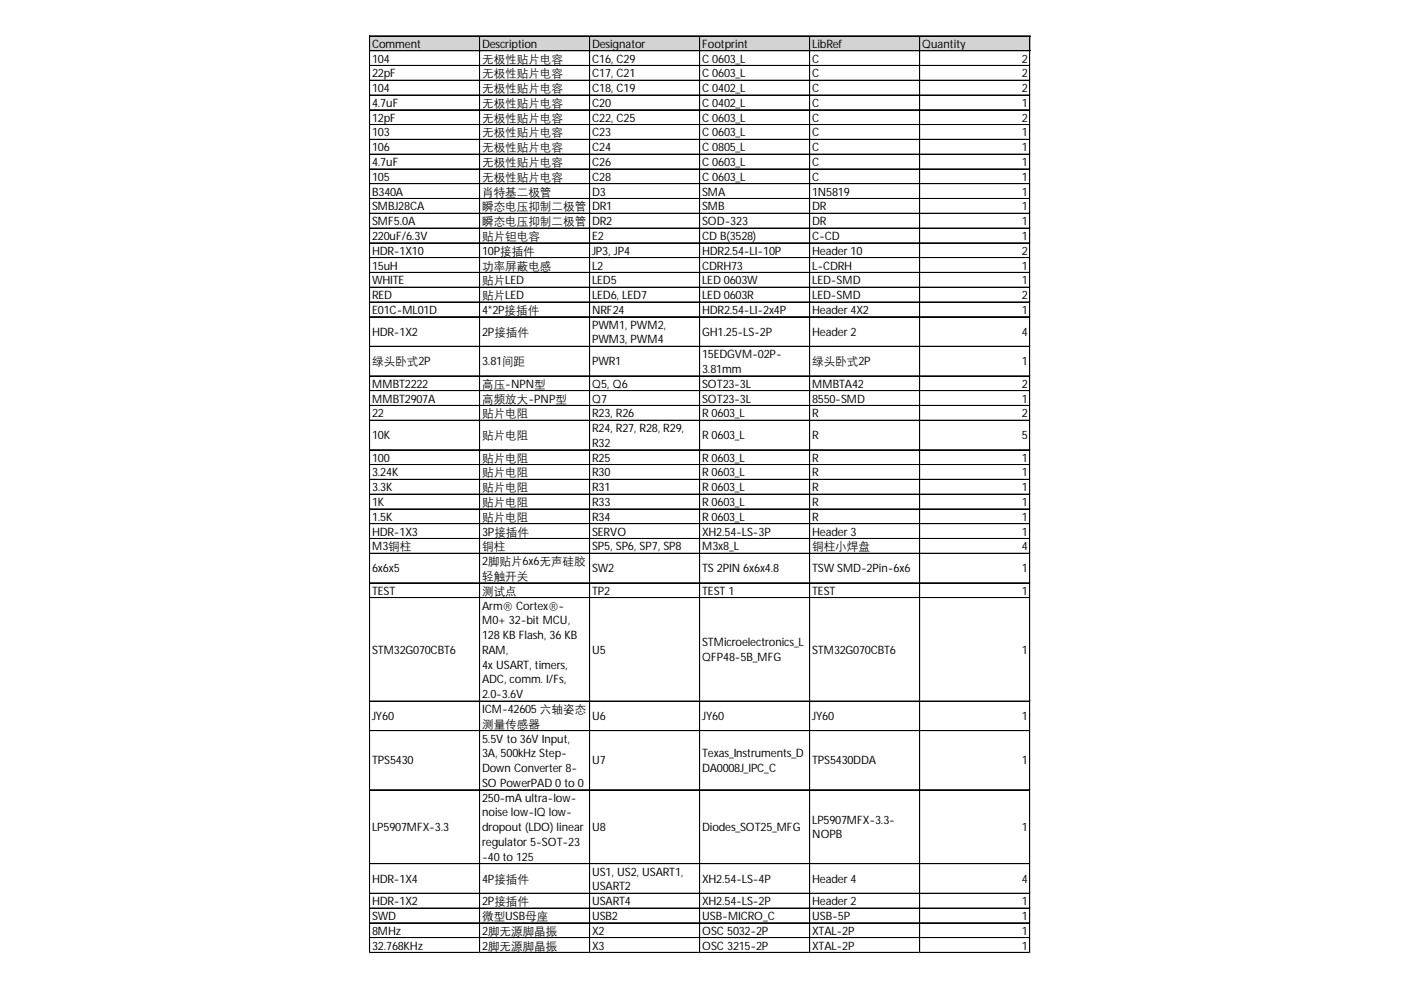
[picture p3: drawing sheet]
<svg xmlns="http://www.w3.org/2000/svg" width="297mm" height="210mm" viewBox="0 0 297 210" stroke-linecap="round" stroke-linejoin="round" font-family="sans-serif">
<defs><g id="words">
<g font-size="2.5">
<text x="78.9" y="10.1">Comment</text>
<text x="102.2" y="10.1">Description</text>
<text x="125.6" y="10.1">Designator</text>
<text x="148.9" y="10.1">Footprint</text>
<text x="172.2" y="10.1">LibRef</text>
<text x="195.5" y="10.1">Quantity</text>
<text x="78.9" y="13.3">104</text>
<text x="78.9" y="16.4">22pF</text>
<text x="102.2" y="13.3">无极性贴片电容</text>
<text x="102.2" y="16.4">无极性贴片电容</text>
<text x="125.6" y="13.3">C16, C29</text>
<text x="125.6" y="16.4">C17, C21</text>
<text x="148.9" y="13.3">C 0603_L</text>
<text x="148.9" y="16.4">C 0603_L</text>
<text x="172.2" y="13.3">C</text>
<text x="172.2" y="16.4">C</text>
<text x="216.7" y="13.3">2</text>
<text x="216.7" y="16.4">2</text>
<text x="78.9" y="19.5">104</text>
<text x="78.9" y="22.7">4.7uF</text>
<text x="102.2" y="19.5">无极性贴片电容</text>
<text x="102.2" y="22.7">无极性贴片电容</text>
<text x="125.6" y="19.5">C18, C19</text>
<text x="125.6" y="22.7">C20</text>
<text x="148.9" y="19.5">C 0402_L</text>
<text x="148.9" y="22.7">C 0402_L</text>
<text x="172.2" y="19.5">C</text>
<text x="172.2" y="22.7">C</text>
<text x="216.7" y="19.5">2</text>
<text x="216.7" y="22.7">1</text>
<text x="78.9" y="25.8">12pF</text>
<text x="78.9" y="28.9">103</text>
<text x="102.2" y="25.8">无极性贴片电容</text>
<text x="102.2" y="28.9">无极性贴片电容</text>
<text x="125.6" y="25.8">C22, C25</text>
<text x="125.6" y="28.9">C23</text>
<text x="148.9" y="25.8">C 0603_L</text>
<text x="148.9" y="28.9">C 0603_L</text>
<text x="172.2" y="25.8">C</text>
<text x="172.2" y="28.9">C</text>
<text x="216.7" y="25.8">2</text>
<text x="216.7" y="28.9">1</text>
<text x="78.9" y="32.1">106</text>
<text x="78.9" y="35.2">4.7uF</text>
<text x="102.2" y="32.1">无极性贴片电容</text>
<text x="102.2" y="35.2">无极性贴片电容</text>
<text x="125.6" y="32.1">C24</text>
<text x="125.6" y="35.2">C26</text>
<text x="148.9" y="32.1">C 0805_L</text>
<text x="148.9" y="35.2">C 0603_L</text>
<text x="172.2" y="32.1">C</text>
<text x="172.2" y="35.2">C</text>
<text x="216.7" y="32.1">1</text>
<text x="216.7" y="35.2">1</text>
<text x="78.9" y="38.3">105</text>
<text x="78.9" y="41.5">B340A</text>
<text x="102.2" y="38.3">无极性贴片电容</text>
<text x="102.2" y="41.5">肖特基二极管</text>
<text x="125.6" y="38.3">C28</text>
<text x="125.6" y="41.5">D3</text>
<text x="148.9" y="38.3">C 0603_L</text>
<text x="148.9" y="41.5">SMA</text>
<text x="172.2" y="38.3">C</text>
<text x="172.2" y="41.5">1N5819</text>
<text x="216.7" y="38.3">1</text>
<text x="216.7" y="41.5">1</text>
<text x="78.9" y="44.6">SMBJ28CA</text>
<text x="78.9" y="47.7">SMF5.0A</text>
<text x="102.2" y="44.6">瞬态电压抑制二极管</text>
<text x="102.2" y="47.7">瞬态电压抑制二极管</text>
<text x="125.6" y="44.6">DR1</text>
<text x="125.6" y="47.7">DR2</text>
<text x="148.9" y="44.6">SMB</text>
<text x="148.9" y="47.7">SOD-323</text>
<text x="172.2" y="44.6">DR</text>
<text x="172.2" y="47.7">DR</text>
<text x="216.7" y="44.6">1</text>
<text x="216.7" y="47.7">1</text>
<text x="78.9" y="50.9">220uF/6.3V</text>
<text x="102.2" y="50.9">贴片钽电容</text>
<text x="125.6" y="50.9">E2</text>
<text x="148.9" y="50.9">CD B(3528)</text>
<text x="172.2" y="50.9">C-CD</text>
<text x="216.7" y="50.9">1</text>
<text x="78.9" y="54">HDR-1X10</text>
<text x="78.9" y="57.1">15uH</text>
<text x="102.2" y="54">10P接插件</text>
<text x="102.2" y="57.1">功率屏蔽电感</text>
<text x="125.6" y="54">JP3, JP4</text>
<text x="125.6" y="57.1">L2</text>
<text x="148.9" y="54">HDR2.54-LI-10P</text>
<text x="148.9" y="57.1">CDRH73</text>
<text x="172.2" y="54">Header 10</text>
<text x="172.2" y="57.1">L-CDRH</text>
<text x="216.7" y="54">2</text>
<text x="216.7" y="57.1">1</text>
<text x="78.9" y="60.3">WHITE</text>
<text x="78.9" y="63.4">RED</text>
<text x="102.2" y="60.3">贴片LED</text>
<text x="102.2" y="63.4">贴片LED</text>
<text x="125.6" y="60.3">LED5</text>
<text x="125.6" y="63.4">LED6, LED7</text>
<text x="148.9" y="60.3">LED 0603W</text>
<text x="148.9" y="63.4">LED 0603R</text>
<text x="172.2" y="60.3">LED-SMD</text>
<text x="172.2" y="63.4">LED-SMD</text>
<text x="216.7" y="60.3">1</text>
<text x="216.7" y="63.4">2</text>
<text x="78.9" y="66.5">E01C-ML01D</text>
<text x="78.9" y="71.2">HDR-1X2</text>
<text x="102.2" y="66.5">4*2P接插件</text>
<text x="102.2" y="71.2">2P接插件</text>
<text x="125.6" y="66.5">NRF24</text>
<text x="125.6" y="69.7">PWM1, PWM2,</text>
<text x="148.9" y="66.5">HDR2.54-LI-2x4P</text>
<text x="148.9" y="71.2">GH1.25-LS-2P</text>
<text x="172.2" y="66.5">Header 4X2</text>
<text x="172.2" y="71.2">Header 2</text>
<text x="216.7" y="66.5">1</text>
<text x="216.7" y="71.2">4</text>
<text x="78.9" y="77.4">绿头卧式2P</text>
<text x="102.2" y="77.4">3.81间距</text>
<text x="125.6" y="72.8">PWM3, PWM4</text>
<text x="125.6" y="77.4">PWR1</text>
<text x="148.9" y="76">15EDGVM-02P-</text>
<text x="172.2" y="77.4">绿头卧式2P</text>
<text x="216.7" y="77.4">1</text>
<text x="78.9" y="82.2">MMBT2222</text>
<text x="102.2" y="82.2">高压-NPN型</text>
<text x="125.6" y="82.2">Q5, Q6</text>
<text x="148.9" y="79.1">3.81mm</text>
<text x="148.9" y="82.2">SOT23-3L</text>
<text x="172.2" y="82.2">MMBTA42</text>
<text x="216.7" y="82.2">2</text>
<text x="78.9" y="85.4">MMBT2907A</text>
<text x="78.9" y="88.5">22</text>
<text x="102.2" y="85.4">高频放大-PNP型</text>
<text x="102.2" y="88.5">贴片电阻</text>
<text x="125.6" y="85.4">Q7</text>
<text x="125.6" y="88.5">R23, R26</text>
<text x="148.9" y="85.4">SOT23-3L</text>
<text x="148.9" y="88.5">R 0603_L</text>
<text x="172.2" y="85.4">8550-SMD</text>
<text x="172.2" y="88.5">R</text>
<text x="216.7" y="85.4">1</text>
<text x="216.7" y="88.5">2</text>
<text x="78.9" y="93.1">10K</text>
<text x="102.2" y="93.1">贴片电阻</text>
<text x="125.6" y="91.6">R24, R27, R28, R29,</text>
<text x="125.6" y="94.8">R32</text>
<text x="148.9" y="93.1">R 0603_L</text>
<text x="172.2" y="93.1">R</text>
<text x="216.7" y="93.1">5</text>
<text x="78.9" y="97.9">100</text>
<text x="78.9" y="101">3.24K</text>
<text x="102.2" y="97.9">贴片电阻</text>
<text x="102.2" y="101">贴片电阻</text>
<text x="125.6" y="97.9">R25</text>
<text x="125.6" y="101">R30</text>
<text x="148.9" y="97.9">R 0603_L</text>
<text x="148.9" y="101">R 0603_L</text>
<text x="172.2" y="97.9">R</text>
<text x="172.2" y="101">R</text>
<text x="216.7" y="97.9">1</text>
<text x="216.7" y="101">1</text>
<text x="78.9" y="104.2">3.3K</text>
<text x="78.9" y="107.3">1K</text>
<text x="102.2" y="104.2">贴片电阻</text>
<text x="102.2" y="107.3">贴片电阻</text>
<text x="125.6" y="104.2">R31</text>
<text x="125.6" y="107.3">R33</text>
<text x="148.9" y="104.2">R 0603_L</text>
<text x="148.9" y="107.3">R 0603_L</text>
<text x="172.2" y="104.2">R</text>
<text x="172.2" y="107.3">R</text>
<text x="216.7" y="104.2">1</text>
<text x="216.7" y="107.3">1</text>
<text x="78.9" y="110.4">1.5K</text>
<text x="78.9" y="113.6">HDR-1X3</text>
<text x="102.2" y="110.4">贴片电阻</text>
<text x="102.2" y="113.6">3P接插件</text>
<text x="125.6" y="110.4">R34</text>
<text x="125.6" y="113.6">SERVO</text>
<text x="148.9" y="110.4">R 0603_L</text>
<text x="148.9" y="113.6">XH2.54-LS-3P</text>
<text x="172.2" y="110.4">R</text>
<text x="172.2" y="113.6">Header 3</text>
<text x="216.7" y="110.4">1</text>
<text x="216.7" y="113.6">1</text>
<text x="78.9" y="116.7">M3铜柱</text>
<text x="102.2" y="116.7">铜柱</text>
<text x="102.2" y="119.8">2脚贴片6x6无声硅胶</text>
<text x="125.6" y="116.7">SP5, SP6, SP7, SP8</text>
<text x="148.9" y="116.7">M3x8_L</text>
<text x="172.2" y="116.7">铜柱小焊盘</text>
<text x="216.7" y="116.7">4</text>
<text x="78.9" y="121.3">6x6x5</text>
<text x="102.2" y="123">轻触开关</text>
<text x="125.6" y="121.3">SW2</text>
<text x="148.9" y="121.3">TS 2PIN 6x6x4.8</text>
<text x="172.2" y="121.3">TSW SMD-2Pin-6x6</text>
<text x="216.7" y="121.3">1</text>
<text x="78.9" y="126.1">TEST</text>
<text x="102.2" y="126.1">测试点</text>
<text x="102.2" y="129.2">Arm® Cortex®-</text>
<text x="125.6" y="126.1">TP2</text>
<text x="148.9" y="126.1">TEST 1</text>
<text x="172.2" y="126.1">TEST</text>
<text x="216.7" y="126.1">1</text>
<text x="102.2" y="132.4">M0+ 32-bit MCU,</text>
<text x="102.2" y="135.5">128 KB Flash, 36 KB</text>
<text x="148.9" y="137">STMicroelectronics_L</text>
<text x="78.9" y="138.6">STM32G070CBT6</text>
<text x="102.2" y="138.6">RAM,</text>
<text x="102.2" y="141.8">4x USART, timers,</text>
<text x="125.6" y="138.6">U5</text>
<text x="148.9" y="140.1">QFP48-5B_MFG</text>
<text x="172.2" y="138.6">STM32G070CBT6</text>
<text x="216.7" y="138.6">1</text>
<text x="102.2" y="144.9">ADC, comm. I/Fs,</text>
<text x="102.2" y="148">2.0-3.6V</text>
<text x="78.9" y="152.7">JY60</text>
<text x="102.2" y="151.2">ICM-42605 六轴姿态</text>
<text x="102.2" y="154.3">测量传感器</text>
<text x="125.6" y="152.7">U6</text>
<text x="148.9" y="152.7">JY60</text>
<text x="172.2" y="152.7">JY60</text>
<text x="216.7" y="152.7">1</text>
<text x="102.2" y="157.4">5.5V to 36V Input,</text>
<text x="102.2" y="160.6">3A, 500kHz Step-</text>
<text x="148.9" y="160.6">Texas_Instruments_D</text>
<text x="78.9" y="162.1">TPS5430</text>
<text x="102.2" y="163.7">Down Converter 8-</text>
<text x="102.2" y="166.8">SO PowerPAD 0 to 0</text>
<text x="125.6" y="162.1">U7</text>
<text x="148.9" y="163.7">DA0008J_IPC_C</text>
<text x="172.2" y="162.1">TPS5430DDA</text>
<text x="216.7" y="162.1">1</text>
<text x="102.2" y="170">250-mA ultra-low-</text>
<text x="102.2" y="173.1">noise low-IQ low-</text>
<text x="78.9" y="176.2">LP5907MFX-3.3</text>
<text x="102.2" y="176.2">dropout (LDO) linear</text>
<text x="102.2" y="179.4">regulator 5-SOT-23</text>
<text x="125.6" y="176.2">U8</text>
<text x="148.9" y="176.2">Diodes_SOT25_MFG</text>
<text x="172.2" y="174.6">LP5907MFX-3.3-</text>
<text x="172.2" y="177.7">NOPB</text>
<text x="216.7" y="176.2">1</text>
<text x="102.2" y="182.5">-40 to 125</text>
<text x="125.6" y="185.6">US1, US2, USART1,</text>
<text x="78.9" y="187.1">HDR-1X4</text>
<text x="78.9" y="191.9">HDR-1X2</text>
<text x="102.2" y="187.1">4P接插件</text>
<text x="102.2" y="191.9">2P接插件</text>
<text x="125.6" y="188.8">USART2</text>
<text x="125.6" y="191.9">USART4</text>
<text x="148.9" y="187.1">XH2.54-LS-4P</text>
<text x="148.9" y="191.9">XH2.54-LS-2P</text>
<text x="172.2" y="187.1">Header 4</text>
<text x="172.2" y="191.9">Header 2</text>
<text x="216.7" y="187.1">4</text>
<text x="216.7" y="191.9">1</text>
<text x="78.9" y="195.1">SWD</text>
<text x="102.2" y="195.1">微型USB母座</text>
<text x="125.6" y="195.1">USB2</text>
<text x="148.9" y="195.1">USB-MICRO_C</text>
<text x="172.2" y="195.1">USB-5P</text>
<text x="216.7" y="195.1">1</text>
<text x="78.9" y="198.2">8MHz</text>
<text x="78.9" y="201.3">32.768KHz</text>
<text x="102.2" y="198.2">2脚无源脚晶振</text>
<text x="102.2" y="201.3">2脚无源脚晶振</text>
<text x="125.6" y="198.2">X2</text>
<text x="125.6" y="201.3">X3</text>
<text x="148.9" y="198.2">OSC 5032-2P</text>
<text x="148.9" y="201.3">OSC 3215-2P</text>
<text x="172.2" y="198.2">XTAL-2P</text>
<text x="172.2" y="201.3">XTAL-2P</text>
<text x="216.7" y="198.2">1</text>
<text x="216.7" y="201.3">1</text>
</g>
</g></defs>
<path d="M78.4 7.7h140.1v3.2h-140.1z" fill="#d3d3d3"/>
<g fill="none" stroke="#000" stroke-width=".21">
<path d="M78.4 7.6v194.5M78.5 7.6h139.9M78.5 7.7h139.9M78.5 10.7h139.9M78.5 10.8h139.9M78.5 13.9h139.9M78.5 17h139.9M78.5 17.1h139.9M101.7 7.7v194.4M125 7.7v194.4M125.1 7.7v194.4M148.3 7.7v194.4"/>
<path d="M148.4 7.7v194.4M171.7 7.7v194.4M195 7.7v194.4M218.3 7.7v194.4M218.4 7.7v194.4M78.5 20.1h139.9M78.5 20.2h139.9M78.5 23.3h139.9M78.5 26.4h139.9M78.5 26.5h139.9M78.5 29.5h139.9M78.5 29.6h139.9"/>
<path d="M78.5 32.7h139.9M78.5 35.8h139.9M78.5 35.9h139.9M78.5 38.9h139.9M78.5 39h139.9M78.5 42.1h139.9M78.5 45.2h139.9M78.5 45.3h139.9M78.5 48.3h139.9M78.5 48.4h139.9M78.5 51.5h139.9M78.5 54.6h139.9"/>
<path d="M78.5 54.7h139.9M78.5 57.7h139.9M78.5 57.8h139.9M78.5 60.9h139.9M78.5 64h139.9M78.5 64.1h139.9M78.5 67.1h139.9M78.5 67.2h139.9M78.5 73.4h139.9M78.5 73.5h139.9M78.5 79.7h139.9M78.5 79.8h139.9"/>
<path d="M78.5 82.8h139.9M78.5 82.9h139.9M78.5 86h139.9M78.5 89.1h139.9M78.5 89.2h139.9M78.5 95.4h139.9M78.5 98.5h139.9M78.5 98.6h139.9M78.5 101.6h139.9M78.5 101.7h139.9M78.5 104.8h139.9M78.5 107.9h139.9"/>
<path d="M78.5 108h139.9M78.5 111h139.9M78.5 111.1h139.9M78.5 114.2h139.9M78.5 117.3h139.9M78.5 117.4h139.9M78.5 123.6h139.9M78.5 126.7h139.9M78.5 126.8h139.9M78.5 148.6h139.9M78.5 148.7h139.9M78.5 154.9h139.9"/>
<path d="M78.5 155h139.9M78.5 167.4h139.9M78.5 167.5h139.9M78.5 183.1h139.9M78.5 183.2h139.9M78.5 189.4h139.9M78.5 189.5h139.9M78.5 192.5h139.9M78.5 192.6h139.9M78.5 195.7h139.9M78.5 198.8h139.9M78.5 198.9h139.9"/>
<path d="M78.5 201.9h139.9M78.5 202h139.9"/>
</g>
<path d="M78.4 202.1h.1" fill="none" stroke="#d4d4d4" stroke-width=".21"/>
<path d="M78.4 202.1h.1z" fill="#d4d4d4"/>
<path d="M101.7 202.1h.1" fill="none" stroke="#d4d4d4" stroke-width=".21"/>
<path d="M101.7 202.1h.1z" fill="#d4d4d4"/>
<path d="M125 202.1h.1" fill="none" stroke="#d4d4d4" stroke-width=".21"/>
<path d="M125 202.1h.1z" fill="#d4d4d4"/>
<path d="M148.3 202.1h.1" fill="none" stroke="#d4d4d4" stroke-width=".21"/>
<path d="M148.3 202.1h.2z" fill="#d4d4d4"/>
<path d="M171.7 202.1h.1" fill="none" stroke="#d4d4d4" stroke-width=".21"/>
<path d="M171.7 202.1h.1z" fill="#d4d4d4"/>
<path d="M195 202.1h.1" fill="none" stroke="#d4d4d4" stroke-width=".21"/>
<path d="M195 202.1h.1z" fill="#d4d4d4"/>
<path d="M218.3 202.1h.1" fill="none" stroke="#d4d4d4" stroke-width=".21"/>
<path d="M218.3 202.1h.1z" fill="#d4d4d4"/>
<path d="M218.4 13.9h.1" fill="none" stroke="#d4d4d4" stroke-width=".21"/>
<path d="M218.4 13.9l.1 .1z" fill="#d4d4d4"/>
<path d="M218.4 17h.1" fill="none" stroke="#d4d4d4" stroke-width=".21"/>
<path d="M218.4 17l.1 .1z" fill="#d4d4d4"/>
<path d="M218.4 20.1h.1" fill="none" stroke="#d4d4d4" stroke-width=".21"/>
<path d="M218.4 20.1l.1 .2z" fill="#d4d4d4"/>
<path d="M218.4 23.3h.1" fill="none" stroke="#d4d4d4" stroke-width=".21"/>
<path d="M218.4 23.3l.1 .1z" fill="#d4d4d4"/>
<path d="M218.4 26.4h.1" fill="none" stroke="#d4d4d4" stroke-width=".21"/>
<path d="M218.4 26.4l.1 .1z" fill="#d4d4d4"/>
<path d="M218.4 29.5h.1" fill="none" stroke="#d4d4d4" stroke-width=".21"/>
<path d="M218.4 29.5l.1 .2z" fill="#d4d4d4"/>
<path d="M218.4 32.7h.1" fill="none" stroke="#d4d4d4" stroke-width=".21"/>
<path d="M218.4 32.7l.1 .1z" fill="#d4d4d4"/>
<path d="M218.4 35.8h.1" fill="none" stroke="#d4d4d4" stroke-width=".21"/>
<path d="M218.4 35.8l.1 .1z" fill="#d4d4d4"/>
<path d="M218.4 38.9h.1" fill="none" stroke="#d4d4d4" stroke-width=".21"/>
<path d="M218.4 38.9l.1 .2z" fill="#d4d4d4"/>
<path d="M218.4 42.1h.1" fill="none" stroke="#d4d4d4" stroke-width=".21"/>
<path d="M218.4 42.1l.1 .1z" fill="#d4d4d4"/>
<path d="M218.4 45.2h.1" fill="none" stroke="#d4d4d4" stroke-width=".21"/>
<path d="M218.4 45.2l.1 .1z" fill="#d4d4d4"/>
<path d="M218.4 48.3h.1" fill="none" stroke="#d4d4d4" stroke-width=".21"/>
<path d="M218.4 48.3l.1 .2z" fill="#d4d4d4"/>
<path d="M218.4 51.5h.1" fill="none" stroke="#d4d4d4" stroke-width=".21"/>
<path d="M218.4 51.5l.1 .1z" fill="#d4d4d4"/>
<path d="M218.4 54.6h.1" fill="none" stroke="#d4d4d4" stroke-width=".21"/>
<path d="M218.4 54.6l.1 .1z" fill="#d4d4d4"/>
<path d="M218.4 57.7h.1" fill="none" stroke="#d4d4d4" stroke-width=".21"/>
<path d="M218.4 57.7l.1 .2z" fill="#d4d4d4"/>
<path d="M218.4 60.9h.1" fill="none" stroke="#d4d4d4" stroke-width=".21"/>
<path d="M218.4 60.9l.1 .1z" fill="#d4d4d4"/>
<path d="M218.4 64h.1" fill="none" stroke="#d4d4d4" stroke-width=".21"/>
<path d="M218.4 64l.1 .2z" fill="#d4d4d4"/>
<path d="M218.4 67.1h.1" fill="none" stroke="#d4d4d4" stroke-width=".21"/>
<path d="M218.4 67.1l.1 .2z" fill="#d4d4d4"/>
<path d="M218.4 73.4h.1" fill="none" stroke="#d4d4d4" stroke-width=".21"/>
<path d="M218.4 73.4l.1 .2z" fill="#d4d4d4"/>
<path d="M218.4 79.7h.1" fill="none" stroke="#d4d4d4" stroke-width=".21"/>
<path d="M218.4 79.7l.1 .1z" fill="#d4d4d4"/>
<path d="M218.4 82.8h.1" fill="none" stroke="#d4d4d4" stroke-width=".21"/>
<path d="M218.4 82.8l.1 .2z" fill="#d4d4d4"/>
<path d="M218.4 86h.1" fill="none" stroke="#d4d4d4" stroke-width=".21"/>
<path d="M218.4 86l.1 .1z" fill="#d4d4d4"/>
<path d="M218.4 89.1h.1" fill="none" stroke="#d4d4d4" stroke-width=".21"/>
<path d="M218.4 89.1l.1 .1z" fill="#d4d4d4"/>
<path d="M218.4 95.4h.1" fill="none" stroke="#d4d4d4" stroke-width=".21"/>
<path d="M218.4 95.4l.1 .1z" fill="#d4d4d4"/>
<path d="M218.4 98.5h.1" fill="none" stroke="#d4d4d4" stroke-width=".21"/>
<path d="M218.4 98.5l.1 .1z" fill="#d4d4d4"/>
<path d="M218.4 101.6h.1" fill="none" stroke="#d4d4d4" stroke-width=".21"/>
<path d="M218.4 101.6l.1 .2z" fill="#d4d4d4"/>
<path d="M218.4 104.8h.1" fill="none" stroke="#d4d4d4" stroke-width=".21"/>
<path d="M218.4 104.8l.1 .1z" fill="#d4d4d4"/>
<path d="M218.4 107.9h.1" fill="none" stroke="#d4d4d4" stroke-width=".21"/>
<path d="M218.4 107.9l.1 .1z" fill="#d4d4d4"/>
<path d="M218.4 111h.1" fill="none" stroke="#d4d4d4" stroke-width=".21"/>
<path d="M218.4 111l.1 .2z" fill="#d4d4d4"/>
<path d="M218.4 114.2h.1" fill="none" stroke="#d4d4d4" stroke-width=".21"/>
<path d="M218.4 114.2l.1 .1z" fill="#d4d4d4"/>
<path d="M218.4 117.3h.1" fill="none" stroke="#d4d4d4" stroke-width=".21"/>
<path d="M218.4 117.3l.1 .1z" fill="#d4d4d4"/>
<path d="M218.4 123.6h.1" fill="none" stroke="#d4d4d4" stroke-width=".21"/>
<path d="M218.4 123.6l.1 .1z" fill="#d4d4d4"/>
<path d="M218.4 126.7h.1" fill="none" stroke="#d4d4d4" stroke-width=".21"/>
<path d="M218.4 126.7l.1 .1z" fill="#d4d4d4"/>
<path d="M218.4 148.6h.1" fill="none" stroke="#d4d4d4" stroke-width=".21"/>
<path d="M218.4 148.6l.1 .2z" fill="#d4d4d4"/>
<path d="M218.4 154.9h.1" fill="none" stroke="#d4d4d4" stroke-width=".21"/>
<path d="M218.4 154.9l.1 .1z" fill="#d4d4d4"/>
<path d="M218.4 167.4h.1" fill="none" stroke="#d4d4d4" stroke-width=".21"/>
<path d="M218.4 167.4l.1 .2z" fill="#d4d4d4"/>
<path d="M218.4 183.1h.1" fill="none" stroke="#d4d4d4" stroke-width=".21"/>
<path d="M218.4 183.1l.1 .2z" fill="#d4d4d4"/>
<path d="M218.4 189.4h.1" fill="none" stroke="#d4d4d4" stroke-width=".21"/>
<path d="M218.4 189.4l.1 .1z" fill="#d4d4d4"/>
<path d="M218.4 192.5h.1" fill="none" stroke="#d4d4d4" stroke-width=".21"/>
<path d="M218.4 192.5l.1 .2z" fill="#d4d4d4"/>
<path d="M218.4 195.7h.1" fill="none" stroke="#d4d4d4" stroke-width=".21"/>
<path d="M218.4 195.7l.1 .1z" fill="#d4d4d4"/>
<path d="M218.4 198.8h.1" fill="none" stroke="#d4d4d4" stroke-width=".21"/>
<path d="M218.4 198.8l.1 .1z" fill="#d4d4d4"/>
<path d="M218.4 201.9h.1" fill="none" stroke="#d4d4d4" stroke-width=".21"/>
<path d="M218.4 201.9l.1 .2z" fill="#d4d4d4"/>
<use href="#words"/>
</svg>
